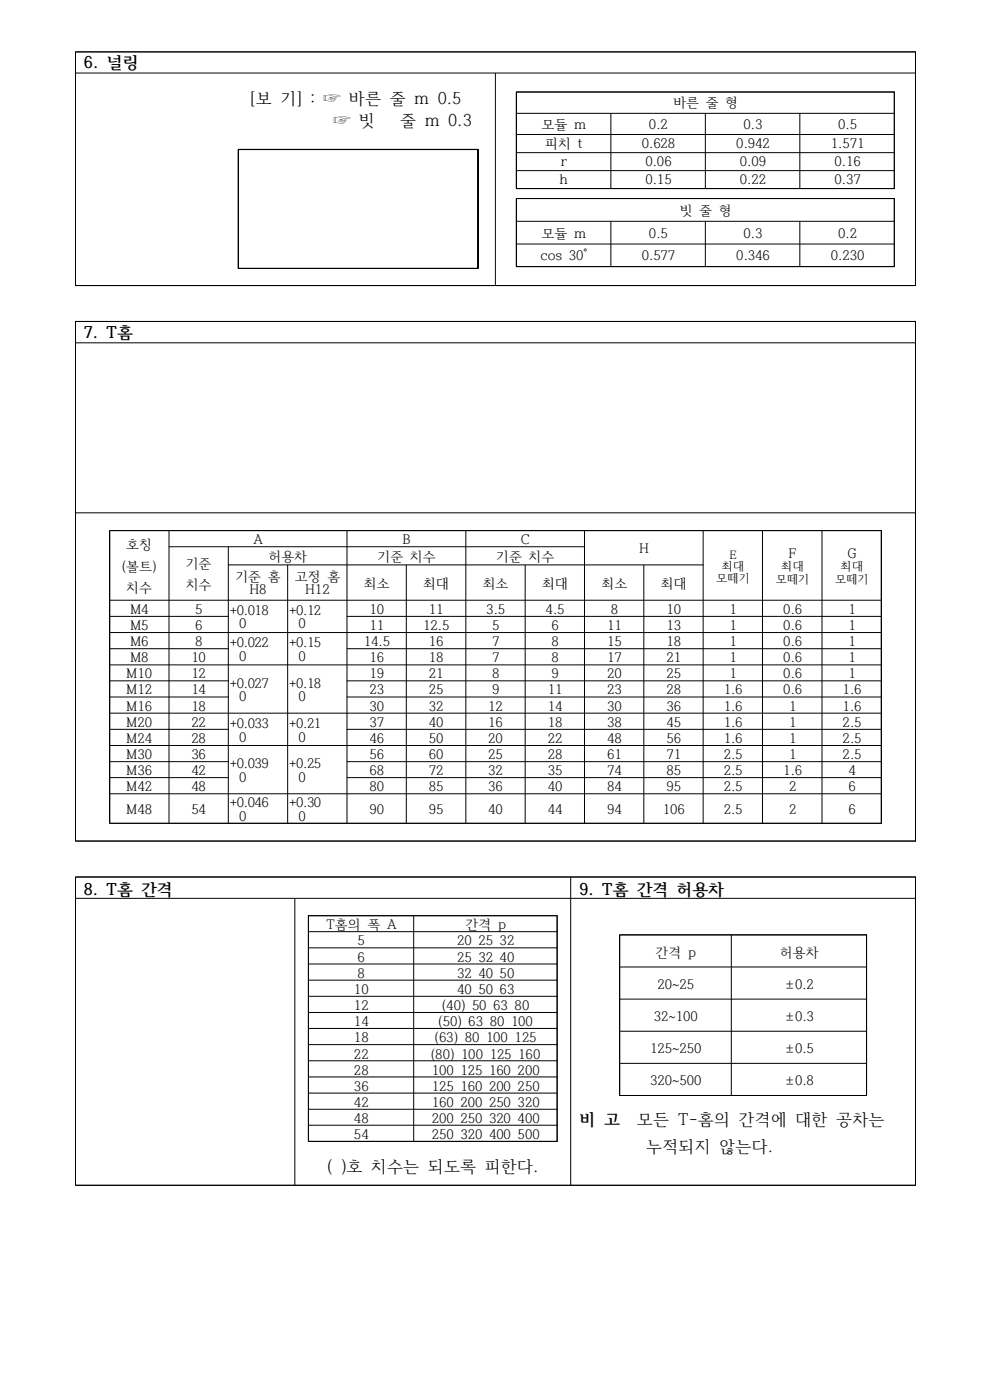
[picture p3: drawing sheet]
<svg xmlns="http://www.w3.org/2000/svg" width="210mm" height="297mm" viewBox="0 0 210 297" stroke-linecap="round" stroke-linejoin="round" font-family="sans-serif">
<defs><g id="words">
<g font-size="3.5">
<text x="17.8" y="14.5">6. 널링</text>
<text x="53" y="22.1">[보 기] : ☞ 바른 줄 m 0.5</text>
<text x="70.7" y="26.8">☞ 빗</text>
<text x="84.8" y="26.8">줄 m 0.3</text>
<text x="17.8" y="71.7">7. T홈</text>
<text x="17.8" y="189.6">8. T홈 간격</text>
<text x="122.8" y="189.6">9. T홈 간격 허용차</text>
<text x="122.8" y="238.5">비 고</text>
<text x="134.9" y="238.5">모든 T-홈의 간격에 대한 공차는</text>
<text x="136.9" y="244.2">누적되지 않는다.</text>
<text x="69.3" y="248.3">( )호 치수는 되도록 피한다.</text>
</g>
<g font-size="2.8">
<text x="142.6" y="22.7">바른 줄 형</text>
<text x="114.7" y="27.3">모듈 m</text>
<text x="137.5" y="27.3">0.2</text>
<text x="157.5" y="27.3">0.3</text>
<text x="177.5" y="27.3">0.5</text>
<text x="115.5" y="31.5">피치 t</text>
<text x="118.8" y="35.3">r</text>
<text x="135.9" y="31.5">0.628</text>
<text x="136.7" y="35.3">0.06</text>
<text x="156" y="31.5">0.942</text>
<text x="156.7" y="35.3">0.09</text>
<text x="176" y="31.5">1.571</text>
<text x="176.7" y="35.3">0.16</text>
<text x="118.5" y="39.1">h</text>
<text x="136.7" y="39.1">0.15</text>
<text x="156.7" y="39.1">0.22</text>
<text x="176.7" y="39.1">0.37</text>
<text x="144" y="45.5">빗 줄 형</text>
<text x="114.7" y="50.3">모듈 m</text>
<text x="137.5" y="50.3">0.5</text>
<text x="157.5" y="50.3">0.3</text>
<text x="177.5" y="50.3">0.2</text>
<text x="114.5" y="55.2">cos 30°</text>
<text x="135.9" y="55.2">0.577</text>
<text x="156" y="55.2">0.346</text>
<text x="176" y="55.2">0.230</text>
<text x="26.8" y="116.4">호칭</text>
<text x="53.7" y="115.2">A</text>
<text x="56.9" y="118.9">허용차</text>
<text x="79.9" y="118.9">기준 치수</text>
<text x="85.3" y="115.2">B</text>
<text x="105.1" y="118.9">기준 치수</text>
<text x="110.3" y="115.2">C</text>
<text x="135.4" y="117.2">H</text>
<text x="167" y="118.3">F</text>
<text x="179.5" y="118.3">G</text>
<text x="25.9" y="120.9">(볼트)</text>
<text x="26.8" y="125.4">치수</text>
<text x="39.4" y="120.4">기준</text>
<text x="39.4" y="124.9">치수</text>
<text x="49.9" y="123.2">기준 홈</text>
<text x="52.9" y="126">H8</text>
<text x="62.4" y="123.2">고정 홈</text>
<text x="64.6" y="126">H12</text>
<text x="77.1" y="124.6">최소</text>
<text x="89.7" y="124.6">최대</text>
<text x="102.2" y="124.6">최소</text>
<text x="114.9" y="124.6">최대</text>
<text x="127.4" y="124.6">최소</text>
<text x="140" y="124.6">최대</text>
<text x="27.6" y="130">M4</text>
<text x="41.3" y="130">5</text>
<text x="48.7" y="130.3">+0.018</text>
<text x="61.3" y="130.3">+0.12</text>
<text x="78.3" y="130">10</text>
<text x="90.8" y="130">11</text>
<text x="103" y="130">3.5</text>
<text x="115.6" y="130">4.5</text>
<text x="129.4" y="130">8</text>
<text x="141.2" y="130">10</text>
<text x="154.5" y="130">1</text>
<text x="165.9" y="130">0.6</text>
<text x="179.7" y="130">1</text>
<text x="27.6" y="133.5">M5</text>
<text x="27.6" y="136.9">M6</text>
<text x="41.3" y="133.5">6</text>
<text x="41.3" y="136.9">8</text>
<text x="48.7" y="137.2">+0.022</text>
<text x="50.7" y="133.2">0</text>
<text x="61.3" y="137.2">+0.15</text>
<text x="63.2" y="133.2">0</text>
<text x="77" y="136.9">14.5</text>
<text x="78.3" y="133.5">11</text>
<text x="89.6" y="133.5">12.5</text>
<text x="90.8" y="136.9">16</text>
<text x="104.2" y="133.5">5</text>
<text x="104.2" y="136.9">7</text>
<text x="116.8" y="133.5">6</text>
<text x="116.8" y="136.9">8</text>
<text x="128.6" y="133.5">11</text>
<text x="128.6" y="136.9">15</text>
<text x="141.2" y="133.5">13</text>
<text x="141.2" y="136.9">18</text>
<text x="154.5" y="133.5">1</text>
<text x="154.5" y="136.9">1</text>
<text x="165.9" y="133.5">0.6</text>
<text x="165.9" y="136.9">0.6</text>
<text x="179.7" y="133.5">1</text>
<text x="179.7" y="136.9">1</text>
<text x="26.8" y="143.7">M10</text>
<text x="27.6" y="140.3">M8</text>
<text x="40.6" y="140.3">10</text>
<text x="40.6" y="143.7">12</text>
<text x="50.7" y="140">0</text>
<text x="63.2" y="140">0</text>
<text x="78.3" y="140.3">16</text>
<text x="78.3" y="143.7">19</text>
<text x="90.8" y="140.3">18</text>
<text x="90.8" y="143.7">21</text>
<text x="104.2" y="140.3">7</text>
<text x="104.2" y="143.7">8</text>
<text x="116.8" y="140.3">8</text>
<text x="116.8" y="143.7">9</text>
<text x="128.6" y="140.3">17</text>
<text x="128.6" y="143.7">20</text>
<text x="141.2" y="140.3">21</text>
<text x="141.2" y="143.7">25</text>
<text x="154.5" y="140.3">1</text>
<text x="154.5" y="143.7">1</text>
<text x="165.9" y="140.3">0.6</text>
<text x="165.9" y="143.7">0.6</text>
<text x="179.7" y="140.3">1</text>
<text x="179.7" y="143.7">1</text>
<text x="26.8" y="147.2">M12</text>
<text x="40.6" y="147.2">14</text>
<text x="48.7" y="145.8">+0.027</text>
<text x="50.7" y="148.5">0</text>
<text x="61.3" y="145.8">+0.18</text>
<text x="63.2" y="148.5">0</text>
<text x="78.3" y="147.2">23</text>
<text x="90.8" y="147.2">25</text>
<text x="104.2" y="147.2">9</text>
<text x="116" y="147.2">11</text>
<text x="128.6" y="147.2">23</text>
<text x="141.2" y="147.2">28</text>
<text x="153.3" y="147.2">1.6</text>
<text x="165.9" y="147.2">0.6</text>
<text x="178.5" y="147.2">1.6</text>
<text x="26.8" y="150.6">M16</text>
<text x="26.8" y="154">M20</text>
<text x="40.6" y="150.6">18</text>
<text x="40.6" y="154">22</text>
<text x="48.7" y="154.3">+0.033</text>
<text x="61.3" y="154.3">+0.21</text>
<text x="78.3" y="150.6">30</text>
<text x="78.3" y="154">37</text>
<text x="90.8" y="150.6">32</text>
<text x="90.8" y="154">40</text>
<text x="103.4" y="150.6">12</text>
<text x="103.4" y="154">16</text>
<text x="116" y="150.6">14</text>
<text x="116" y="154">18</text>
<text x="128.6" y="150.6">30</text>
<text x="128.6" y="154">38</text>
<text x="141.2" y="150.6">36</text>
<text x="141.2" y="154">45</text>
<text x="153.3" y="150.6">1.6</text>
<text x="153.3" y="154">1.6</text>
<text x="167.1" y="150.6">1</text>
<text x="167.1" y="154">1</text>
<text x="178.5" y="150.6">1.6</text>
<text x="178.5" y="154">2.5</text>
<text x="26.8" y="157.4">M24</text>
<text x="26.8" y="160.8">M30</text>
<text x="40.6" y="157.4">28</text>
<text x="40.6" y="160.8">36</text>
<text x="50.7" y="157.1">0</text>
<text x="63.2" y="157.1">0</text>
<text x="78.3" y="157.4">46</text>
<text x="78.3" y="160.8">56</text>
<text x="90.8" y="157.4">50</text>
<text x="90.8" y="160.8">60</text>
<text x="103.4" y="157.4">20</text>
<text x="103.4" y="160.8">25</text>
<text x="116" y="157.4">22</text>
<text x="116" y="160.8">28</text>
<text x="128.6" y="157.4">48</text>
<text x="128.6" y="160.8">61</text>
<text x="141.2" y="157.4">56</text>
<text x="141.2" y="160.8">71</text>
<text x="153.3" y="157.4">1.6</text>
<text x="153.3" y="160.8">2.5</text>
<text x="167.1" y="157.4">1</text>
<text x="167.1" y="160.8">1</text>
<text x="178.5" y="157.4">2.5</text>
<text x="178.5" y="160.8">2.5</text>
<text x="26.8" y="164.3">M36</text>
<text x="26.8" y="167.7">M42</text>
<text x="40.6" y="164.3">42</text>
<text x="40.6" y="167.7">48</text>
<text x="48.7" y="162.9">+0.039</text>
<text x="50.7" y="165.7">0</text>
<text x="61.3" y="162.9">+0.25</text>
<text x="63.2" y="165.7">0</text>
<text x="78.3" y="164.3">68</text>
<text x="78.3" y="167.7">80</text>
<text x="90.8" y="164.3">72</text>
<text x="90.8" y="167.7">85</text>
<text x="103.4" y="164.3">32</text>
<text x="103.4" y="167.7">36</text>
<text x="116" y="164.3">35</text>
<text x="116" y="167.7">40</text>
<text x="128.6" y="164.3">74</text>
<text x="128.6" y="167.7">84</text>
<text x="141.2" y="164.3">85</text>
<text x="141.2" y="167.7">95</text>
<text x="153.3" y="164.3">2.5</text>
<text x="153.3" y="167.7">2.5</text>
<text x="165.9" y="164.3">1.6</text>
<text x="167.1" y="167.7">2</text>
<text x="179.7" y="164.3">4</text>
<text x="179.7" y="167.7">6</text>
<text x="26.8" y="172.5">M48</text>
<text x="40.6" y="172.5">54</text>
<text x="48.7" y="171.1">+0.046</text>
<text x="50.7" y="173.9">0</text>
<text x="61.3" y="171.1">+0.30</text>
<text x="63.2" y="173.9">0</text>
<text x="78.3" y="172.5">90</text>
<text x="90.8" y="172.5">95</text>
<text x="103.4" y="172.5">40</text>
<text x="116" y="172.5">44</text>
<text x="128.6" y="172.5">94</text>
<text x="140.4" y="172.5">106</text>
<text x="153.3" y="172.5">2.5</text>
<text x="167.1" y="172.5">2</text>
<text x="179.7" y="172.5">6</text>
<text x="69.1" y="196.9">T홈의 폭 A</text>
<text x="98.6" y="196.9">간격 p</text>
<text x="75.7" y="200.4">5</text>
<text x="75.7" y="203.8">6</text>
<text x="96.8" y="200.4">20 25 32</text>
<text x="96.8" y="203.8">25 32 40</text>
<text x="138.9" y="202.7">간격 p</text>
<text x="165.2" y="202.7">허용차</text>
<text x="75.7" y="207.2">8</text>
<text x="96.8" y="207.2">32 40 50</text>
<text x="139.3" y="209.5">20~25</text>
<text x="166.2" y="209.5">±0.2</text>
<text x="75" y="210.7">10</text>
<text x="75" y="214">12</text>
<text x="93.6" y="214">(40) 50 63 80</text>
<text x="96.8" y="210.7">40 50 63</text>
<text x="75" y="217.5">14</text>
<text x="75" y="220.9">18</text>
<text x="92.1" y="220.9">(63) 80 100 125</text>
<text x="92.9" y="217.5">(50) 63 80 100</text>
<text x="138.5" y="216.4">32~100</text>
<text x="166.2" y="216.4">±0.3</text>
<text x="75" y="224.3">22</text>
<text x="75" y="227.8">28</text>
<text x="91.3" y="224.3">(80) 100 125 160</text>
<text x="91.4" y="227.8">100 125 160 200</text>
<text x="137.7" y="223.2">125~250</text>
<text x="166.2" y="223.2">±0.5</text>
<text x="75" y="231.2">36</text>
<text x="91.4" y="231.2">125 160 200 250</text>
<text x="137.7" y="230">320~500</text>
<text x="166.2" y="230">±0.8</text>
<text x="75" y="234.6">42</text>
<text x="75" y="238">48</text>
<text x="91.4" y="234.6">160 200 250 320</text>
<text x="91.4" y="238">200 250 320 400</text>
<text x="75" y="241.4">54</text>
<text x="91.4" y="241.4">250 320 400 500</text>
</g>
<g font-size="2.5">
<text x="154.5" y="118.4">E</text>
<text x="151.7" y="123.3">모떼기</text>
<text x="152.9" y="120.8">최대</text>
<text x="164.3" y="123.6">모떼기</text>
<text x="165.5" y="120.8">최대</text>
<text x="176.9" y="123.6">모떼기</text>
<text x="178.1" y="120.8">최대</text>
</g>
</g></defs>
<path d="M50.5 31.7h50.8v25.2h-50.8zM50.5 31.7v25.2h50.7v-25.2z" fill="#000" stroke="#000" stroke-width=".21"/>
<g fill="none" stroke="#000" stroke-width=".21">
<path d="M16 11h178M16 15.5h178M16 11v49.5M104.9 15.5v45M189.4 19.5v20.5M189.5 19.5h-80.1v20.5h80.1M193.9 11v49.5M109.3 24h80.2M109.3 28.5h80.2M109.3 32.3h80.2M109.3 36.2h80.2M129.4 24v16"/>
<path d="M149.4 24v16M169.4 24v16M109.3 46.9h80.2M109.3 51.7h80.2M129.4 46.9v9.6M149.4 46.9v9.6M169.4 46.9v9.6M189.4 42.1v14.4M189.5 42.1h-80.1v14.4h80.1M16 60.5h178M16 68.1h178M16 72.6h178"/>
<path d="M16 68.1v110.1M193.9 68.1v110.1M16 108.7h178M23.2 112.4h163.6M23.2 112.4v62.1M35.8 115.9h88.1M35.8 112.4v62.1M48.3 119.7h100.7M48.4 115.9v58.6M60.9 119.7v54.8M73.5 112.4v62.1M86.1 119.7v54.8"/>
<path d="M98.7 112.4v62.1M111.2 119.7v54.8M123.8 112.4v62.1M136.4 119.7v54.8M148.9 112.4v62.1M161.5 112.4v62.1M174.1 112.4v62.1M186.7 112.4v62.1M23.2 127.2h163.6M23.2 130.6h25.2M23.2 134h163.6M23.2 137.5h25.2"/>
<path d="M73.5 130.6h113.3M73.5 137.5h113.3M23.2 140.9h163.6M23.2 144.3h25.2M23.2 147.7h25.2M23.2 151.1h163.6M23.2 154.6h25.2M23.2 158h163.6M73.5 144.3h113.3M73.5 147.7h113.3M73.5 154.6h113.3M16 178.2h178"/>
<path d="M23.2 161.4h25.2M23.2 164.8h25.2M23.2 168.2h163.6M23.2 174.5h163.6M73.5 161.4h113.3M73.5 164.8h113.3M16 185.9h178M16 190.4h178M16 185.9v65.3M62.5 190.4v60.8M65.3 194.1h52.8M65.3 197.4h52.8"/>
<path d="M65.3 194.1v47.8M87.6 194.1v47.8M118 194.1v47.8M120.9 185.9v65.3M131.2 198.1h52.4M131.2 198.1v34.1M154.9 198.1v34.1M183.5 198.1v34.1M193.9 185.9v65.3M65.3 200.9h52.8M65.3 204.3h52.8M65.3 207.7h52.8"/>
<path d="M65.3 211.1h52.8M65.3 214.6h52.8M65.3 217.9h52.8M131.2 204.9h52.4M131.2 211.7h52.4M131.2 218.5h52.4M65.3 221.4h52.8M65.3 224.8h52.8M65.3 228.2h52.8M65.3 231.6h52.8M65.3 235.1h52.8M65.3 238.5h52.8"/>
<path d="M131.2 225.3h52.4M131.2 232.2h52.4M16 251.2h178M65.3 241.9h52.8"/>
</g>
<use href="#words"/>
</svg>
